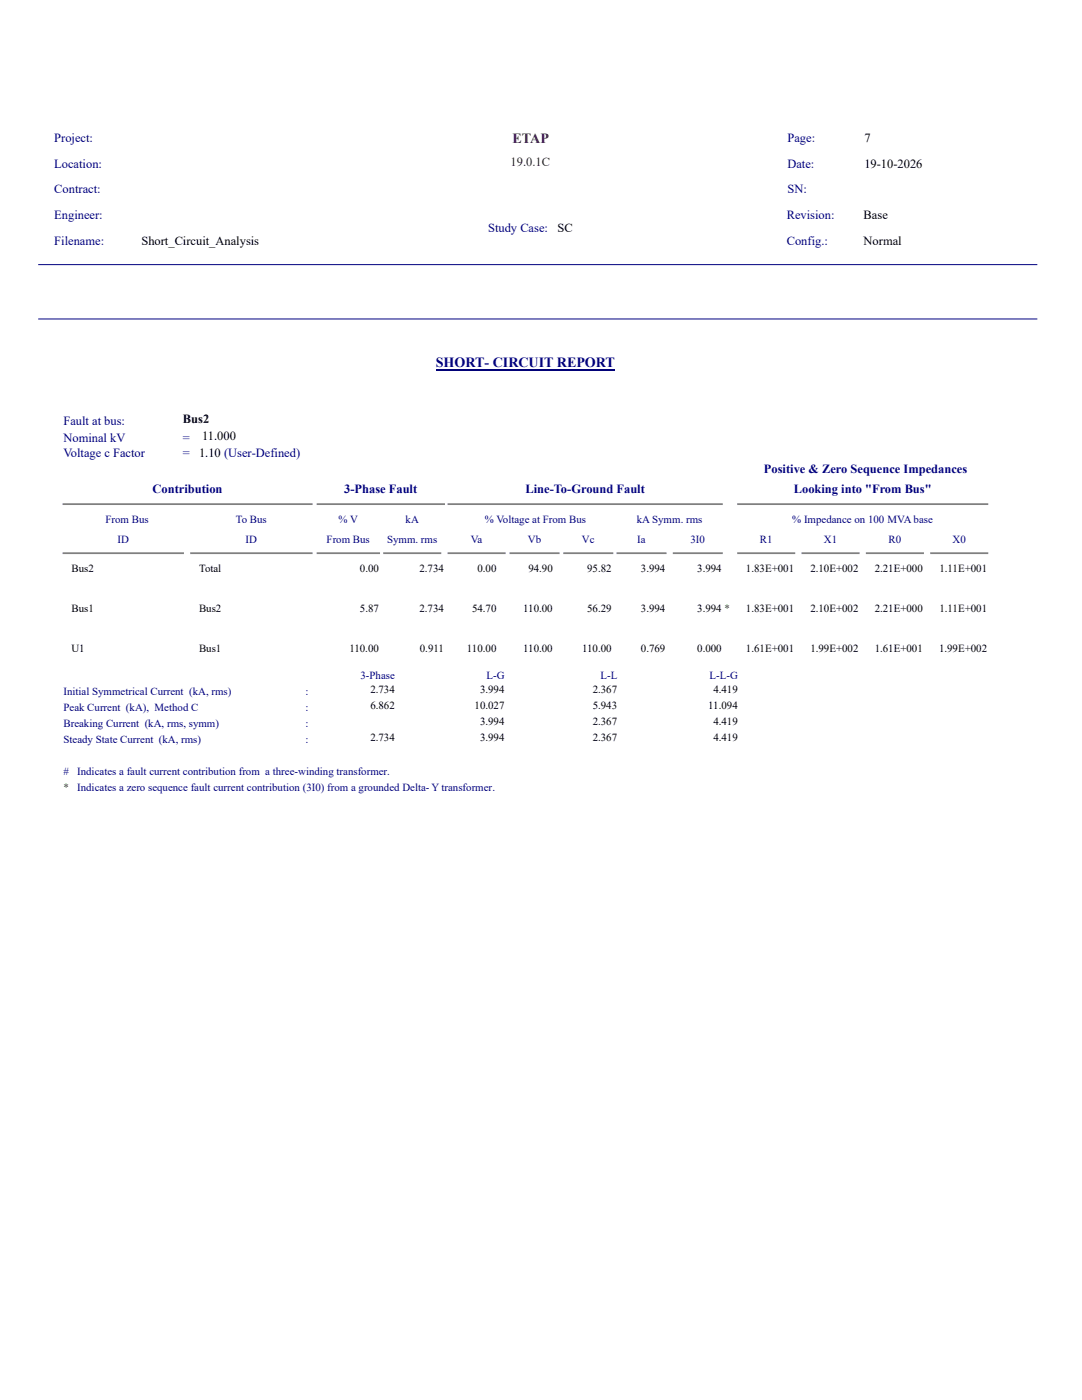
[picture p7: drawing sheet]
<svg xmlns="http://www.w3.org/2000/svg" width="216mm" height="279mm" viewBox="0 0 216 279" stroke-linecap="round" stroke-linejoin="round" font-family="sans-serif">
<defs><g id="words">
<text font-size="2.8" fill="#800000" x="102.3" y="28.6">ETAP</text>
<text font-size="2.8" fill="#000080" x="87" y="73.3">SHORT- CIRCUIT REPORT</text>
<g font-size="2.5" fill="#000080">
<text x="10.8" y="28.3">Project:</text>
<text x="157.1" y="28.3">Page:</text>
<text x="10.8" y="33.5">Location:</text>
<text x="157.1" y="33.5">Date:</text>
<text x="10.8" y="38.6">Contract:</text>
<text x="157.1" y="38.6">SN:</text>
<text x="10.8" y="43.7">Engineer:</text>
<text x="97.4" y="46.4">Study Case:</text>
<text x="157" y="43.7">Revision:</text>
<text x="10.8" y="48.8">Filename:</text>
<text x="157" y="48.9">Config.:</text>
<text x="12.7" y="88.2">Nominal kV</text>
<text x="12.7" y="84.7">Fault at bus:</text>
<text x="36.5" y="88.2">=</text>
<text x="12.7" y="91.3">Voltage c Factor</text>
<text x="36.5" y="91.3">=</text>
<text x="152.4" y="94.4">Positive &amp; Zero Sequence Impedances</text>
<text x="30.4" y="98.5">Contribution</text>
<text x="68.7" y="98.5">3-Phase Fault</text>
<text x="104.8" y="98.5">Line-To-Ground Fault</text>
<text x="158.4" y="98.5">Looking into &quot;From Bus&quot;</text>
</g>
<g font-size="2.5">
<text x="172.5" y="28.3">7</text>
<text x="172.5" y="33.5">19-10-2026</text>
<text x="111.2" y="46.4">SC</text>
<text x="172.3" y="43.7">Base</text>
<text x="28.2" y="48.8">Short_Circuit_Analysis</text>
<text x="172.3" y="48.9">Normal</text>
<text x="36.5" y="84.4">Bus2</text>
<text x="40.3" y="87.8">11.000</text>
<text x="39.7" y="91.3">1.10 (User-Defined)</text>
</g>
<text font-size="2.5" fill="#800000" x="101.9" y="33.1">19.0.1C</text>
<g font-size="2.2" fill="#000080">
<text x="21.1" y="104.3">From Bus</text>
<text x="47" y="104.3">To Bus</text>
<text x="67.5" y="104.3">% V</text>
<text x="80.9" y="104.3">kA</text>
<text x="96.7" y="104.3">% Voltage at From Bus</text>
<text x="127.1" y="104.3">kA Symm. rms</text>
<text x="158.1" y="104.3">% Impedance on 100 MVA base</text>
<text x="23.4" y="108.4">ID</text>
<text x="49" y="108.4">ID</text>
<text x="65.2" y="108.4">From Bus</text>
<text x="77.2" y="108.4">Symm. rms</text>
<text x="93.9" y="108.4">Va</text>
<text x="105.3" y="108.4">Vb</text>
<text x="116.1" y="108.4">Vc</text>
<text x="127.2" y="108.4">Ia</text>
<text x="137.8" y="108.4">3I0</text>
<text x="151.6" y="108.4">R1</text>
<text x="164.4" y="108.4">X1</text>
<text x="177.3" y="108.4">R0</text>
<text x="190.1" y="108.4">X0</text>
<text x="71.9" y="135.4">3-Phase</text>
<text x="97.1" y="135.4">L-G</text>
<text x="119.8" y="135.4">L-L</text>
<text x="141.6" y="135.4">L-L-G</text>
<text x="12.7" y="138.7">Initial Symmetrical Current (kA, rms)</text>
<text x="12.7" y="141.9">Peak Current (kA), Method C</text>
<text x="61" y="141.9">:</text>
<text x="61" y="138.7">:</text>
<text x="12.7" y="145.1">Breaking Current (kA, rms, symm)</text>
<text x="12.7" y="148.3">Steady State Current (kA, rms)</text>
<text x="61" y="145.1">:</text>
<text x="61" y="148.3">:</text>
<text x="12.7" y="154.7">#</text>
<text x="15.4" y="154.7">Indicates a fault current contribution from a three-winding transformer.</text>
<text x="15.4" y="157.9">Indicates a zero sequence fault current contribution (3I0) from a grounded Delta- Y transformer.</text>
</g>
<g font-size="2.2">
<text x="14.3" y="114.1">Bus2</text>
<text x="39.7" y="114.1">Total</text>
<text x="71.8" y="114.1">0.00</text>
<text x="83.7" y="114.1">2.734</text>
<text x="95.3" y="114.1">0.00</text>
<text x="105.4" y="114.1">94.90</text>
<text x="117.2" y="114.1">95.82</text>
<text x="127.9" y="114.1">3.994</text>
<text x="139.1" y="114.1">3.994</text>
<text x="148.9" y="114.1">1.83E+001</text>
<text x="161.7" y="114.1">2.10E+002</text>
<text x="174.5" y="114.1">2.21E+000</text>
<text x="187.5" y="114.1">1.11E+001</text>
<text x="14.3" y="122.2">Bus1</text>
<text x="39.7" y="122.2">Bus2</text>
<text x="71.8" y="122.2">5.87</text>
<text x="83.7" y="122.2">2.734</text>
<text x="94.2" y="122.2">54.70</text>
<text x="104.4" y="122.2">110.00</text>
<text x="117.2" y="122.2">56.29</text>
<text x="127.9" y="122.2">3.994</text>
<text x="139.1" y="122.2">3.994 *</text>
<text x="148.9" y="122.2">1.83E+001</text>
<text x="161.7" y="122.2">2.10E+002</text>
<text x="174.5" y="122.2">2.21E+000</text>
<text x="187.5" y="122.2">1.11E+001</text>
<text x="14.3" y="130.2">U1</text>
<text x="39.7" y="130.2">Bus1</text>
<text x="69.7" y="130.2">110.00</text>
<text x="83.8" y="130.2">0.911</text>
<text x="93.2" y="130.2">110.00</text>
<text x="104.4" y="130.2">110.00</text>
<text x="116.2" y="130.2">110.00</text>
<text x="127.9" y="130.2">0.769</text>
<text x="139.1" y="130.2">0.000</text>
<text x="148.9" y="130.2">1.61E+001</text>
<text x="161.7" y="130.2">1.99E+002</text>
<text x="174.5" y="130.2">1.61E+001</text>
<text x="187.4" y="130.2">1.99E+002</text>
<text x="73.9" y="141.4">6.862</text>
<text x="73.9" y="138.2">2.734</text>
<text x="94.7" y="141.4">10.027</text>
<text x="95.8" y="138.2">3.994</text>
<text x="118.3" y="138.2">2.367</text>
<text x="118.3" y="141.4">5.943</text>
<text x="141.3" y="141.4">11.094</text>
<text x="142.3" y="138.2">4.419</text>
<text x="73.9" y="147.8">2.734</text>
<text x="95.8" y="144.6">3.994</text>
<text x="95.8" y="147.8">3.994</text>
<text x="118.3" y="144.6">2.367</text>
<text x="118.3" y="147.8">2.367</text>
<text x="142.3" y="144.6">4.419</text>
<text x="142.3" y="147.8">4.419</text>
</g>
<text font-size="2.2" fill="#008000" x="12.7" y="157.9">*</text>
</g></defs>
<path d="M7.6 52.8h199.4M7.6 63.7h199.4" fill="none" stroke="#000080" stroke-width=".2"/>
<path d="M87 73.8h9.7" fill="none" stroke="#000080" stroke-width=".26"/>
<path d="M96.7 73.6h1.6v.3h-1.6z" fill="#000080"/>
<path d="M98.3 73.8h24.4" fill="none" stroke="#000080" stroke-width=".26"/>
<g fill="none" stroke="#808080" stroke-width=".35">
<path d="M12.7 100.6h49.5M12.7 110.4h23.8M38.1 110.4h24.1M63.4 100.6h25.2M63.4 110.4h12.3M76.6 110.4h11.3M89.5 100.6h54.6M89.5 110.4h11.2M101.8 110.4h9.7M112.6 110.4h9.6M123.2 110.4h9.6M134.4 110.4h9.7"/>
<path d="M147.3 100.6h49.7M147.3 110.4h11.2M160.1 110.4h11.2M172.9 110.4h11.3M185.8 110.4h11.2"/>
</g>
<use href="#words"/>
</svg>
